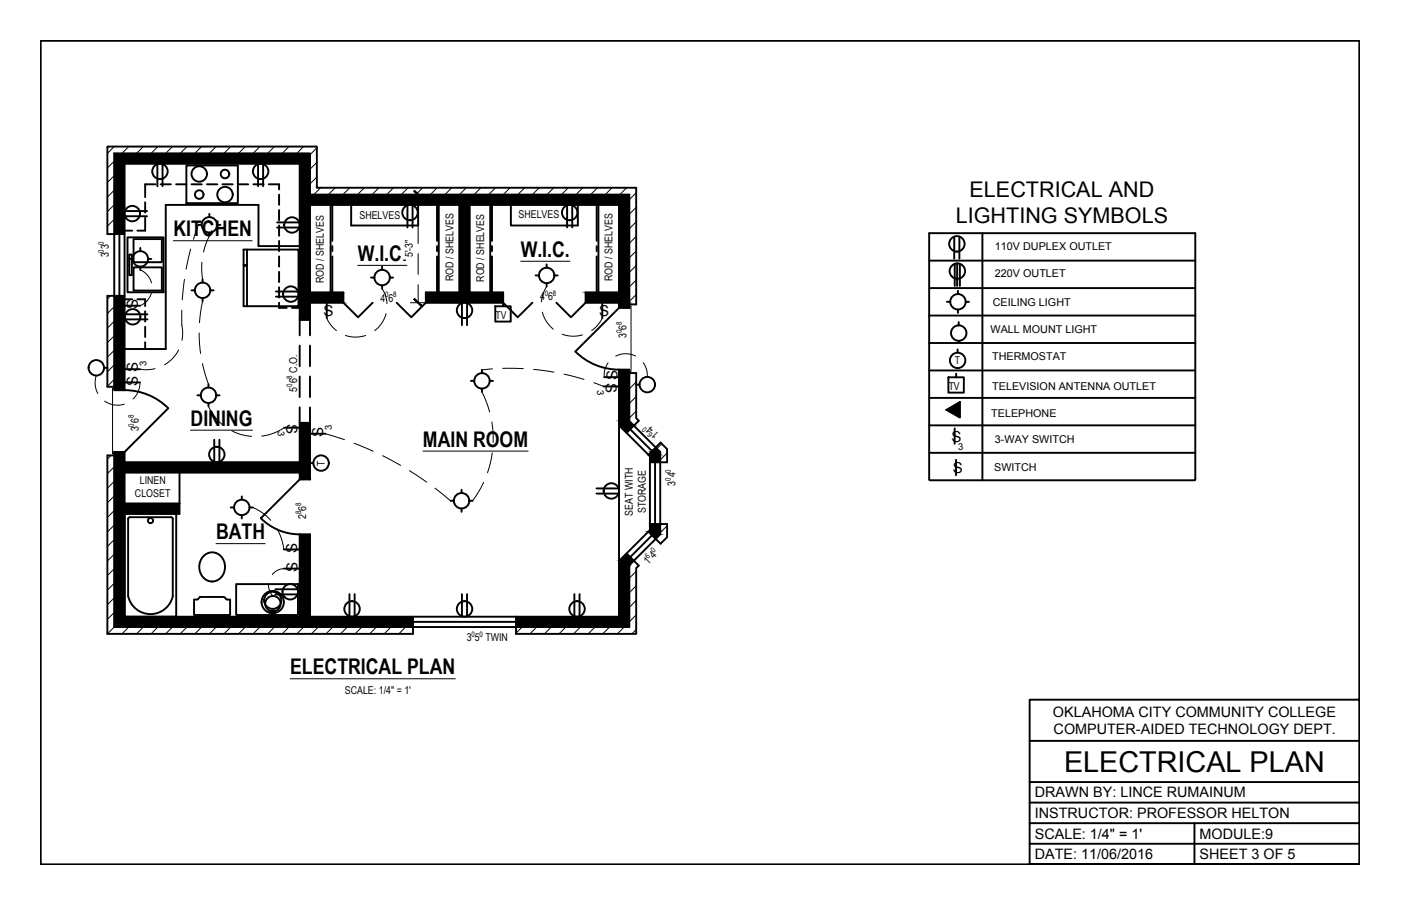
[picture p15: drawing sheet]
<svg xmlns="http://www.w3.org/2000/svg" width="432mm" height="279mm" viewBox="0 0 432 279" stroke-linecap="round" stroke-linejoin="round" font-family="sans-serif">
<defs><g id="words">
<text font-size="8.9" x="328" y="238">ELECTRICAL PLAN</text>
<g font-size="6.7">
<text x="298.8" y="60.9">ELECTRICAL AND</text>
<text x="294.6" y="68.9">LIGHTING SYMBOLS</text>
<text x="53.4" y="72.8">KITCHEN</text>
<text x="110.3" y="80.4">W.I.C.</text>
<text x="160.5" y="79.2">W.I.C.</text>
<text x="58.7" y="131.3">DINING</text>
<text x="130.4" y="137.7">MAIN ROOM</text>
<text x="66.6" y="166.3">BATH</text>
<text x="89.4" y="207.9">ELECTRICAL PLAN</text>
</g>
<g font-size="4.7">
<text x="42.5" y="95.3" transform="rotate(-90 42.5 95.3)">S</text>
<text x="99.7" y="97.5">S</text>
<text x="184.7" y="97.5">S</text>
<text x="42.5" y="118.9" transform="rotate(-90 42.5 118.9)">S S</text>
<text x="186.7" y="118.2" transform="rotate(90 186.7 118.2)">S</text>
<text x="190.3" y="117.3" transform="rotate(-90 190.3 117.3)">S</text>
<text x="88.3" y="130.9" transform="rotate(90 88.3 130.9)">S</text>
<text x="99.6" y="134.7" transform="rotate(-90 99.6 134.7)">S</text>
<text x="293.3" y="136.2">S</text>
<text x="293.7" y="145.9">S</text>
<text x="91.6" y="176.3" transform="rotate(-90 91.6 176.3)">S S</text>
</g>
<g font-size="4.4">
<text x="324.5" y="221">OKLAHOMA CITY COMMUNITY COLLEGE</text>
<text x="324.7" y="226.4">COMPUTER-AIDED TECHNOLOGY DEPT.</text>
<text x="318.9" y="245.9">DRAWN BY: LINCE RUMAINUM</text>
<text x="318.9" y="252.3">INSTRUCTOR: PROFESSOR HELTON</text>
<text x="318.9" y="258.6">SCALE: 1/4&quot; = 1'</text>
<text x="369.7" y="258.6">MODULE:9</text>
<text x="318.9" y="265">DATE: 11/06/2016</text>
<text x="369.7" y="265">SHEET 3 OF 5</text>
</g>
<g font-size="3.3">
<text x="110.8" y="67.5">SHELVES</text>
<text x="159.8" y="67.4">SHELVES</text>
<text x="33.5" y="76.9" transform="rotate(-90 33.5 76.9)">3</text>
<text x="306.7" y="77">110V DUPLEX OUTLET</text>
<text x="33.5" y="79.4" transform="rotate(-90 33.5 79.4)">3</text>
<text x="127.2" y="79.4" transform="rotate(-90 127.2 79.4)">5'-3&quot;</text>
<text x="99.9" y="87.3" transform="rotate(-90 99.9 87.3)">ROD / SHELVES</text>
<text x="139.8" y="86.7" transform="rotate(-90 139.8 86.7)">ROD / SHELVES</text>
<text x="149.2" y="86.9" transform="rotate(-90 149.2 86.9)">ROD / SHELVES</text>
<text x="188.8" y="86.7" transform="rotate(-90 188.8 86.7)">ROD / SHELVES</text>
<text x="306.7" y="85.4">220V OUTLET</text>
<text x="117.3" y="93.2">4</text>
<text x="119.8" y="93.2">6</text>
<text x="166.5" y="92.6">4</text>
<text x="169" y="92.6">6</text>
<text x="306" y="94.5">CEILING LIGHT</text>
<text x="152.7" y="98.3">TV</text>
<text x="193.1" y="101.8" transform="rotate(-90 193.1 101.8)">6</text>
<text x="193.1" y="104.3" transform="rotate(-90 193.1 104.3)">3</text>
<text x="305.3" y="102.7">WALL MOUNT LIGHT</text>
<text x="294.3" y="112.3">T</text>
<text x="305.8" y="111.2">THERMOSTAT</text>
<text x="91.5" y="118.2" transform="rotate(-90 91.5 118.2)">6 C.O.</text>
<text x="91.5" y="120.7" transform="rotate(-90 91.5 120.7)">5</text>
<text x="292.4" y="120.2">TV</text>
<text x="305.8" y="120.1">TELEVISION ANTENNA OUTLET</text>
<text x="42.7" y="130.5" transform="rotate(-90 42.7 130.5)">6</text>
<text x="305.5" y="128.6">TELEPHONE</text>
<text x="42.7" y="133" transform="rotate(-90 42.7 133)">3</text>
<text x="201.6" y="132.2" transform="rotate(-135 201.6 132.2)">4</text>
<text x="203.4" y="133.9" transform="rotate(-135 203.4 133.9)">1</text>
<text x="306.6" y="136.7">3-WAY SWITCH</text>
<text x="100.1" y="143.6" transform="rotate(-90 100.1 143.6)">T</text>
<text x="43.1" y="149.4">LINEN</text>
<text x="208.2" y="149.7" transform="rotate(-90 208.2 149.7)">3</text>
<text x="208.2" y="147.2" transform="rotate(-90 208.2 147.2)">4</text>
<text x="306.4" y="145.3">SWITCH</text>
<text x="41.6" y="153.4">CLOSET</text>
<text x="94.3" y="160" transform="rotate(-90 94.3 160)">2</text>
<text x="94.3" y="157.5" transform="rotate(-90 94.3 157.5)">6</text>
<text x="195.1" y="159" transform="rotate(-90 195.1 159)">SEAT WITH</text>
<text x="199.1" y="158.3" transform="rotate(-90 199.1 158.3)">STORAGE</text>
<text x="201.5" y="172.5" transform="rotate(-44 201.5 172.5)">4</text>
<text x="199.7" y="174.3" transform="rotate(-44 199.7 174.3)">1</text>
<text x="143.8" y="197.8">3</text>
<text x="146.3" y="197.8">5 TWIN</text>
<text x="106.3" y="214">SCALE: 1/4&quot; = 1'</text>
</g>
<g font-size="2.9">
<text x="45.1" y="112.8" transform="rotate(-90 45.1 112.8)">3</text>
<text x="184.1" y="120.2" transform="rotate(90 184.1 120.2)">3</text>
<text x="85.6" y="132.9" transform="rotate(90 85.6 132.9)">3</text>
<text x="102.3" y="132.7" transform="rotate(-90 102.3 132.7)">3</text>
<text x="295.3" y="138.8">3</text>
</g>
<g font-size="2.3">
<text x="32" y="77.9" transform="rotate(-90 32 77.9)">0</text>
<text x="32" y="75.4" transform="rotate(-90 32 75.4)">0</text>
<text x="118.7" y="91.7">0</text>
<text x="121.2" y="91.7">8</text>
<text x="167.9" y="91.2">0</text>
<text x="170.4" y="91.2">8</text>
<text x="191.7" y="100.3" transform="rotate(-90 191.7 100.3)">8</text>
<text x="191.7" y="102.8" transform="rotate(-90 191.7 102.8)">0</text>
<text x="90.1" y="119.3" transform="rotate(-90 90.1 119.3)">0</text>
<text x="90.1" y="116.8" transform="rotate(-90 90.1 116.8)">8</text>
<text x="41.3" y="131.5" transform="rotate(-90 41.3 131.5)">0</text>
<text x="41.3" y="129" transform="rotate(-90 41.3 129)">8</text>
<text x="199.5" y="132.2" transform="rotate(-134 199.5 132.2)">0</text>
<text x="201.3" y="133.9" transform="rotate(-134 201.3 133.9)">6</text>
<text x="206.7" y="148.3" transform="rotate(-90 206.7 148.3)">0</text>
<text x="206.7" y="145.8" transform="rotate(-90 206.7 145.8)">0</text>
<text x="92.9" y="158.6" transform="rotate(-90 92.9 158.6)">8</text>
<text x="92.9" y="156.1" transform="rotate(-90 92.9 156.1)">8</text>
<text x="199.7" y="172.2" transform="rotate(-45 199.7 172.2)">6</text>
<text x="201.5" y="170.5" transform="rotate(-44 201.5 170.5)">0</text>
<text x="145.3" y="196.3">0</text>
<text x="147.8" y="196.3">0</text>
</g>
</g></defs>
<!-- layer: A-EXTR-PATT -->
<g fill="none" stroke="#000" stroke-width=".31">
<path d="M35.2 45.2l-2.1 2.1M35.2 49.7l-2.1 2.1M35.2 54.2l-2.1 2.1M35.2 58.7l-2.1 2.1M39.7 45.2l-2.1 2.1M44.2 45.2l-2.1 2.1M48.7 45.2l-2.1 2.1M53.2 45.2l-2.2 2.1M57.7 45.2l-2.2 2.1M62.1 45.2l-2.1 2.1M66.6 45.2l-2.1 2.1M71.1 45.2l-2.1 2.1"/>
<path d="M75.6 45.2l-2.1 2.1M80.1 45.2l-2.1 2.1M84.6 45.2l-2.1 2.1M89.1 45.2l-2.1 2.1M93.6 45.2l-2.1 2.1M97.7 45.6l-2.2 2.1M97.7 50.1l-2.2 2.1M97.7 54.6l-2.2 2.1M98.8 57.9l-2.1 2.1M103.3 57.9l-2.1 2.1M107.8 57.9l-2.1 2.1M112.3 57.9l-2.1 2.1"/>
<path d="M116.8 57.9l-2.1 2.1M121.3 57.9l-2.1 2.1M125.8 57.9l-2.1 2.1M130.3 57.9l-2.1 2.1M134.8 57.9l-2.2 2.1M139.2 57.9l-2.1 2.1M143.7 57.9l-2.1 2.1M148.2 57.9l-2.1 2.1M152.7 57.9l-2.1 2.1M157.2 57.9l-2.1 2.1M161.7 57.9l-2.1 2.1M166.2 57.9l-2.1 2.1"/>
<path d="M170.7 57.9l-2.1 2.1M175.2 57.9l-2.1 2.1M179.7 57.9l-2.2 2.1M184.2 57.9l-2.2 2.1M188.7 57.9l-2.2 2.1M193.1 57.9l-2.1 2.1M196.1 59.4l-2.1 2.2M35.2 63.1l-2.1 2.2M35.2 67.6l-2.1 2.2M35.2 72.1v.1M196.1 63.9l-2.1 2.1M196.1 68.4l-2.1 2.1"/>
<path d="M196.1 72.9l-2.1 2.1M196.1 77.4l-2.1 2.1M34.1 91.2l-1 1M35.2 94.6l-2.1 2.1M35.2 99.1l-2.1 2.1M196.1 81.9l-2.1 2.1M196.1 86.4l-2.1 2.1M196.1 90.9l-2.1 2.1M35.2 103.6l-2.1 2.1M35.2 108l-2.1 2.2M35.2 112.5l-2.1 2.1M35.2 117l-2.1 2.1"/>
<path d="M194.4 115l-.4 .4M196.1 117.8l-2.1 2.1M196.1 122.3l-2.1 2.1M196.1 126.8l-2.1 2.1M204 136.9l-1.5 1.5M205.6 139.7l-2.1 2.1M34.2 140.4l-1.1 1.2M35.2 144l-2.1 2.1M35.2 148.4l-2.1 2.2M35.2 153l-2.1 2.1M35.2 157.4l-2.1 2.2M35.2 161.9l-2.1 2.1"/>
<path d="M35.2 166.4l-2.1 2.1M35.2 170.9l-2.1 2.1M35.2 175.4l-2.1 2.1M35.2 179.9l-2.1 2.1M196.1 176.2l-2.1 2.1M205.6 162.2l-2.1 2.1M35.2 184.4l-2.1 2.1M35.2 188.9l-2.1 2.1M35.2 193.4l-2.1 2.1M39.7 193.4l-2.1 2.1M44.2 193.4l-2.1 2.1M48.7 193.4l-2.1 2.1"/>
<path d="M53.2 193.4l-2.2 2.1M57.7 193.4l-2.2 2.1M62.2 193.4l-2.2 2.1M66.6 193.4l-2.1 2.1M71.1 193.4l-2.1 2.1M75.6 193.4l-2.1 2.1M80.1 193.4l-2.1 2.1M84.6 193.4l-2.1 2.1M89.1 193.4l-2.1 2.1M93.6 193.4l-2.1 2.1M98.1 193.4l-2.1 2.1M102.6 193.4l-2.2 2.1"/>
<path d="M107.1 193.4l-2.2 2.1M111.5 193.4l-2.1 2.1M116 193.4l-2.1 2.1M120.5 193.4l-2.1 2.1M125 193.4l-2.1 2.1M160.9 193.4l-1.9 1.8M165.4 193.4l-2.1 2.1M169.9 193.4l-2.1 2.1M174.4 193.4l-2.1 2.1M178.9 193.4l-2.1 2.1M183.4 193.4l-2.1 2.1M187.9 193.4l-2.1 2.1"/>
<path d="M192.4 193.4l-2.1 2.1M196.1 180.7l-2.1 2.1M196.1 185.2l-2.1 2.1M196.1 189.6l-2.1 2.2M196.1 194.1l-1.4 1.4"/>
</g>
<!-- layer: A-WALL-PATT -->
<g fill="#000" stroke="#000" stroke-width=".31">
<path d="M190.8 131.2l4.6 .1zM202.1 138l1.4 1.4h-2.8zM193.1 170.7l2.3 2.2h-4.5zM199.8 163.9h3.7v.9z"/>
<path d="M35.2 50.5l3.2 21.7v-21.7zM35.2 50.5l3.2 21.7h-3.2z"/>
<path d="M35.2 47.3l60.3 3.2v-3.2zM35.2 47.3l60.3 3.2h-60.3z"/>
<path d="M92.4 50.5l3.1 9.5v-9.5zM92.4 50.5l3.1 9.5h-3.1z"/>
<path d="M92.4 63.2l3.1 27v-27zM92.4 63.2l3.1 27h-3.1z"/>
<path d="M141.6 63.2l3.2 27v-27zM141.6 63.2l3.2 27h-3.2z"/>
<path d="M92.4 60l101.6 3.2v-3.2zM92.4 60l101.6 3.2h-101.6z"/>
<path d="M190.8 63.2l3.2 27v-27zM190.8 63.2l3.2 27h-3.2z"/>
<path d="M35.2 91.2l3.2 29.1v-29.1zM35.2 91.2l3.2 29.1h-3.2z"/>
<path d="M92.4 93.4l3.1 5.2v-5.2zM92.4 93.4l3.1 5.2h-3.1z"/>
<path d="M92.4 90.2l13.4 3.2v-3.2zM92.4 90.2l13.4 3.2h-13.4z"/>
<path d="M131.2 90.2l23.9 3.2v-3.2zM131.2 90.2l23.9 3.2h-23.9z"/>
<path d="M180.5 90.2l13.5 3.2v-3.2zM180.5 90.2l13.5 3.2h-13.5z"/>
<path d="M190.8 93.4l3.2 1.5v-1.5zM190.8 93.4l3.2 1.5h-3.2z"/>
<path d="M190.8 114l3.2 15.9v-15.9zM190.8 114l3.2 15.9h-3.2z"/>
<path d="M35.2 139.4l3.2 3.2v-3.2zM35.2 139.4l3.2 3.2h-3.2z"/>
<path d="M92.4 130.4l3.1 12.2v-12.2zM92.4 130.4l3.1 12.2h-3.1z"/>
<path d="M190.8 131.2l4.6 .1zM190.9 131.3h4.5l-2.3 2.2z"/>
<path d="M190.8 129.9l4.5 1.3-1.3-1.3zM190.8 129.9l4.5 1.3h-4.5z"/>
<path d="M200.7 139.4l2.8 .8v-.8zM200.7 139.4l2.8 .8h-3.7z"/>
<path d="M35.2 145.7l3.2 9.6v-9.6zM35.2 145.7l3.2 9.6h-3.2z"/>
<path d="M35.2 158.4l3.2 31.8v-31.8zM35.2 158.4l3.2 31.8h-3.2z"/>
<path d="M35.2 155.3l20.1 3.1v-3.1zM35.2 155.3l20.1 3.1h-20.1z"/>
<path d="M35.2 142.6l60.3 3.1v-3.1zM35.2 142.6l60.3 3.1h-60.3z"/>
<path d="M92.4 145.7l3.1 2.2v-2.2zM92.4 145.7l3.1 2.2h-3.1z"/>
<path d="M199.8 140.2l3.7 .5v-.5zM199.8 140.2l3.7 .5h-3.2z"/>
<path d="M200.3 140.7l3.2 1.9v-1.9zM200.3 140.7l3.2 1.9h-3.2z"/>
<path d="M92.4 164.8l3.1 25.4v-25.4zM92.4 164.8l3.1 25.4h-3.1z"/>
<path d="M190.8 174.3l3.2 15.9v-15.9zM190.8 174.3l3.2 15.9h-3.2z"/>
<path d="M190.8 173l3.2 1.3 1.3-1.3zM190.8 173l3.2 1.3h-3.2z"/>
<path d="M190.9 172.9h4.5zM190.9 172.9l4.4 .1z"/>
<path d="M199.8 163.9l.9 .9h2.8zM200.7 164.8h2.8l-1.4 1.4z"/>
<path d="M200.3 161.6l3.2 1.9v-1.9zM200.3 161.6l3.2 1.9h-3.2z"/>
<path d="M200.3 163.5l3.2 .4v-.4zM200.3 163.5l3.2 .4h-3.7z"/>
<path d="M35.2 190.2l92.1 3.2v-3.2zM35.2 190.2l92.1 3.2h-92.1z"/>
<path d="M159 190.2l35 3.2v-3.2zM159 190.2l35 3.2h-35z"/>
</g>
<!-- layer: A-WALL -->
<path d="M35.2 47.3h60.3v12.7h98.5v34.9h-3.2v-1.5h-10.3v-3.2h10.3v-27h-46v27h10.3v3.2h-23.9v-3.2h10.4v-27h-46.1v27h10.3v3.2h-10.3v5.2h-3.1v-48.1h-54v69.8h-3.2zM35.2 139.4h3.2v3.2h54v-12.2h3.1v17.5h-3.1v-2.2h-54v9.6h16.9v3.1h-16.9v31.8h54v-25.4h3.1v25.4h95.3v-17.2l9.5-9.5v-22.8l-9.5-9.5v-17.2h3.2v15.9l9.5 9.5v25.4l-9.5 9.5v19.1h-158.8z" fill="none" stroke="#000" stroke-width=".59"/>
<!-- layer: A-GLAZ -->
<g fill="none" stroke="#000" stroke-width=".59">
<path d="M35.2 72.2h3.2M36.8 72.2v19M35.2 91.2h3.2M194.2 132.4l6.8 6.7M195.4 131.3l-2.3 2.2M202.1 138l-2.3 2.2M200.3 142.6h3.2M201.9 142.6v19M193.1 170.7l2.3 2.2M199.8 163.9l2.3 2.3M200.3 161.6h3.2M201 165.1l-6.8 6.7"/>
<path d="M127.3 190.2v3.2M127.3 191.8h31.7M159 190.2v3.2"/>
</g>
<!-- layer: A-FLOR-WDWK -->
<g fill="none" stroke="#000" stroke-width=".59">
<path d="M92.4 75.9h-12.7v-12.7h-28.6v44.4h-12.7M101.9 63.2v27M102.4 63.2v11.1M102.4 75.9v1.6M102.4 79.1v11.1M108.2 63.2v6.3h20.7v-6.3M134.7 63.2v11.1M134.7 75.9v1.6M134.7 79.1v11.1M135.2 63.2v27M151.1 63.2v27M151.6 63.2v11.1"/>
<path d="M151.6 75.9v1.6M151.6 79.1v11.1M157.5 63.2v6.3h20.6v-6.3M183.9 63.2v11.1M183.9 75.9v1.6M183.9 79.1v11.1M184.4 63.2v27M190.8 131.2v41.8M55.3 145.7v9.6M72.8 180.1h19v9.6h-19z"/>
</g>
<!-- layer: A-FLOR-OVHD -->
<g fill="none" stroke="#000" stroke-width=".59">
<path d="M47.9 56.8h-3.2v4M49.5 56.8h3.2M54.3 56.8h3.1M59 56.8h3.2M63.8 56.8h3.2M68.6 56.8h3.1M73.3 56.8h3.2M78.1 56.8h3.2M82.8 56.8h3.2v1.6M38.4 71.1h2.4M44.7 67.1v4h-2.4M44.7 62.4v3.2"/>
<path d="M86 60v3.2M86 64.8v3.2M86 69.5v3.2M86 74.3v3.2M86 79.1v3.1M38.4 92.3h2.4M42.3 92.3h2.4v2.1M44.7 96v3.2M86 83.8v3.2M86 88.6v3.2M86 93.4v1.5h2.4M90 94.9h2.4"/>
<path d="M44.7 100.8v3.1M44.7 105.5v2.1"/>
</g>
<!-- layer: A-EXTR -->
<path d="M35.2 72.2h-2.1v-27h64.6v12.7h98.4v36h-2.1M35.2 91.2h-2.1v28.1h2.1M194 115h2.1v14l.8 .8-1.5 1.5M202.1 138l1.5-1.5 2 2v4.1h-2.1M35.2 140.4h-2.1v55.1h94.2v-2.1M195.4 172.9l1.5 1.5-.8 .8v20.3h-37.1v-2.1M203.5 161.6h2.1v4.1l-2 2-1.5-1.5" fill="none" stroke="#000" stroke-width=".59"/>
<!-- layer: A-FLOR-OTLN -->
<path d="M194 94.4h.5v20.1h-.5M35.2 119.8h-.5v20.1h.5" fill="none" stroke="#000" stroke-width=".31"/>
<!-- layer: A-DOOR -->
<g fill="none" stroke="#000" stroke-width=".59">
<path d="M92.4 98.6v4.8M95.5 98.6v4.8M105.8 93.4l4.6 4.4 4.4-4.4M122.3 93.4l4.5 4.4 4.4-4.4M155.1 93.4l4.5 4.4 4.5-4.4M171.5 93.4l4.5 4.4 4.5-4.4M190.8 94.9l-13.5 13.5M92.4 106.6v6.3M92.4 116.1v6.4M95.5 106.6v6.3M95.5 116.1v6.4M177.3 108.4a19 19 0 0 0 13.5 5.6"/>
<path d="M38.4 120.3a19 19 0 0 1 13.5 5.6l-13.5 13.5M92.4 125.6v4.8M95.5 125.6v4.8M80.4 159.8a16.9 16.9 0 0 0 12 5M92.4 147.9l-12 11.9"/>
</g>
<!-- layer: A-ANNO-TEXT -->
<path d="M53.4 74.2h24.3M110.3 81.8h15.1M160.5 80.6h15.2M58.7 132.7h19.1M130.4 139.1h32.4M66.6 167.6h15.1M89.4 209.3h50.9" fill="none" stroke="#000" stroke-width=".31"/>
<!-- layer: A-FLOR-FIXT -->
<g fill="none" stroke="#000" stroke-width=".59">
<path d="M57.4 51h15.9v11.7h-15.9zM39.3 73.2h11.1v16.9h-11.1zM39.8 78.5h.8v6.3h-.8zM41.2 73.7h8.7v7.2h-8.7zM76.1 77v4.7h-1v-4.7h16.9v17.4h-16.9v-12.4h1v12.4M41.2 82.5h8.7v7.1h-8.7zM76.1 81.7v.3"/>
<circle cx="61.4" cy="53.7" r="2.38"/>
<circle cx="69.3" cy="53.7" r="1.32"/>
<circle cx="61.4" cy="60" r="1.32"/>
<circle cx="69.3" cy="60" r="2.38"/>
</g>
<!-- layer: A-FLOR-PFIX -->
<g fill="none" stroke="#000" stroke-width=".59">
<path d="M38.4 158.4h15.9v31.8h-15.9zM40 159.5h12.7l.5 .3v24a7 7 0 0 1-6.8 5.6 7 7 0 0 1-6.9-5.6v-23.8l.5-.5M62.8 171.4a3.9 3.9 0 0 1 4.5-.6 3.9 3.9 0 0 1 2.1 4 4 4 0 0 1-4 4.5 4 4 0 0 1-4-4.5 4.8 4.8 0 0 1 1.4-3.4zM59.8 184.9h1.1l.8-.8h7.4l.8 .8h1v4.8h-11.1zM83.2 188.3h1.6v.6h-1.6z"/>
<circle cx="46.4" cy="160.5" r=".79"/>
<circle cx="84" cy="185.1" r="2.65"/>
<circle cx="84.1" cy="185.7" r="3.4"/>
</g>
<!-- layer: E-POWR -->
<g fill="none" stroke="#000" stroke-width=".59">
<path d="M48.5 50.6v6.8M50.1 50.6v6.8M79.5 50.6v6.8M81.1 50.6v6.8M38.5 66.7h6.8M38.5 65.1h6.8M39.8 79.8h1.1M43.2 76.4v1.1M45.6 79.8h1M61.1 69.3h1M64.5 65.9v1.1M64.5 71.7v1.1"/>
<path d="M66.9 69.3h1M85.4 68.6h6.8M85.4 70.2h6.8M125.6 63.3v6.8M127.2 63.3v6.8M174.8 63.3v6.8M176.4 63.3v6.8M286.4 71.9h82v76.1l-81.9 .1zM294.1 73v6.8M295.7 73v6.8M302.8 71.9v76.2M38.6 98.5h6.9"/>
<path d="M38.6 96.9h6.9M43.2 82.2v1.1M59 89.5h1M62.4 86.1v1.1M62.4 91.9v1M64.8 89.5h1M85.1 89.9h6.8M85.1 91.5h6.8M114.4 85.6h1M117.8 82.2v1M117.8 88v1M120.1 85.6h1.1"/>
<path d="M142.4 93.5v6.8M143.9 93.5v6.8M152.6 94.5h4.8v4.7h-4.8zM155 93.4v1.1M165.1 84.9h1M168.5 81.5v1.1M168.5 87.3v1.1M170.9 84.9h1M286.4 97.3h82M286.4 88.8h82M286.4 80.4h82M291.8 93.1h1.1"/>
<path d="M294.3 81.4v6.8M295 81.2v7M295.2 89.7v1M295.2 95.4v1.1M295.5 99.3v1.1M295.8 81.4v6.8M297.6 93.1h1.1M64.3 118.5v1M145.1 117.5h1.1M148.5 114.1v1M148.5 119.8v1.1M150.9 117.5h1"/>
<path d="M286.4 114.2h82M286.4 105.8h82M292.3 116.4h4.8v4.7h-4.8zM294.7 115.2v1.2M295.1 107.7v1.1M60.8 121.9h1.1M64.3 124.3v1M66 135.6v6.8M66.6 121.9h1.1M67.6 135.6v6.8M286.4 139.6h82M286.4 131.2h82"/>
<path d="M286.4 122.7h82M291.7 126.4l4.1-2.4v4.8zM294.2 132.1v4.8M71.1 156.5h1.1M74.5 153.1v1M74.5 158.9v1M76.9 156.5h1M95.5 142.8h1.1M138.8 154.4h1.1M142.3 151v1M142.3 156.8v1M144.6 154.4h1.1"/>
<path d="M183.8 150.6h6.9M183.8 152.2h6.9M294.7 141.8v4.8M84.9 181.7h6.8M84.9 183.3h6.8M107.7 183.2v6.8M109.3 183.2v6.8M142.4 183.2v6.8M143.9 183.2v6.8M177 183.2v6.8M178.6 183.2v6.8"/>
<circle cx="49.3" cy="52.8" r="2.38"/>
<circle cx="80.3" cy="52.8" r="2.38"/>
<circle cx="40.8" cy="65.9" r="2.38"/>
<circle cx="43.2" cy="79.8" r="2.38"/>
<circle cx="64.5" cy="69.3" r="2.38"/>
<circle cx="90" cy="69.4" r="2.38"/>
<circle cx="126.4" cy="65.5" r="2.38"/>
<circle cx="175.6" cy="65.5" r="2.38"/>
<circle cx="294.9" cy="75.2" r="2.38"/>
<circle cx="40.9" cy="97.7" r="2.38"/>
<circle cx="62.4" cy="89.5" r="2.38"/>
<circle cx="89.6" cy="90.7" r="2.38"/>
<circle cx="117.8" cy="85.6" r="2.38"/>
<circle cx="143.2" cy="95.7" r="2.38"/>
<circle cx="168.5" cy="84.9" r="2.38"/>
<circle cx="295.1" cy="83.6" r="2.38"/>
<circle cx="295.3" cy="93.1" r="2.38"/>
<circle cx="148.6" cy="117.5" r="2.38"/>
<circle cx="295.2" cy="111.1" r="2.38"/>
<circle cx="295.5" cy="102.7" r="2.38"/>
<circle cx="64.3" cy="121.9" r="2.38"/>
<circle cx="66.8" cy="140.2" r="2.38"/>
<circle cx="74.5" cy="156.5" r="2.38"/>
<circle cx="99" cy="142.8" r="2.38"/>
<circle cx="142.3" cy="154.4" r="2.38"/>
<circle cx="188.4" cy="151.4" r="2.38"/>
<circle cx="89.5" cy="182.5" r="2.38"/>
<circle cx="108.5" cy="187.8" r="2.38"/>
<circle cx="143.2" cy="187.8" r="2.38"/>
<circle cx="177.8" cy="187.8" r="2.38"/>
</g>
<!-- layer: E-LITE-SWCH -->
<path d="M38.4 94.3h4.8M100.7 93.4v4.7M185.6 93.4v4.7M38.4 117.9h4.8M38.4 113.9h4.8M186 119.2h4.8M186.2 116.3h4.8M87.6 131.9h4.8M95.5 133.8h4.8M87.5 169.4h4.7M87.5 175.4h4.8" fill="none" stroke="#000" stroke-width=".59"/>
<!-- layer: E-LITE -->
<g fill="none" stroke="#000" stroke-width=".59">
<path d="M32.1 113.4h1M196.1 118.6h1M84.1 188.6v1"/>
<circle cx="29.7" cy="113.4" r="2.38"/>
<circle cx="199.5" cy="118.6" r="2.38"/>
<circle cx="84.1" cy="186.2" r="2.38"/>
</g>
<!-- layer: E-POWR -->
<path d="M291.7 126.4l4.1-2.4v2.4zM291.7 126.4l4.1 2.4v-2.4z" fill="#000" stroke="#000" stroke-width=".31"/>
<!-- layer: E-LITE-CIRC -->
<g fill="none" stroke="#000" stroke-width=".31">
<path d="M58.8 76.8l-1.4 6.2M61.1 69.3l-1.5 4.5M64.5 72.8l-1 2.3-.8 2.6M126.5 60h7.5M128.9 60v5.6M128.9 68.7v6.4M128.9 78.3v6.3M137.2 60h6.4M146.7 60h6.4M156.3 60h6.3M165.8 60h6.3M175.3 60h6.4"/>
<path d="M184.8 60h7.6M43.2 83.3a6 6 0 0 1 3.5 3.9M46.7 90.4a6 6 0 0 1-3.5 3.9M56 95.7v4.6l.3 1.9-.2 2.8M56.8 86.2l-.6 6.3M62.2 80.9l.2 5.2M62.4 92.9l-.9 6.6M100.7 98.1l1.4 2.3 1.6 1.5M117.8 89l1.1 2.4 .4 2.2M119 96.8a9.7 9.7 0 0 1-3.5 5.2M126.5 93.4h6M128.9 87.8v5.6"/>
<path d="M135.6 93.4h6M167.2 96.3a9.7 9.7 0 0 0 3.3 5.2M168.5 88.4l-1.2 2.4-.4 2.3M185.6 98.1l-1.5 2.3-1.7 1.5M29.7 115.8a6.9 6.9 0 0 0 .5 5.6M43.2 117.9a7 7 0 0 1-2.2 5.1M47.8 113.7l-2.7 .3-1.9-.1M55 108l-.9 1.4-1.2 1.5-2.2 1.6M61.4 102.7l.4 6.3M62.4 112.1l1.9 6.4M106.5 103.4a9.7 9.7 0 0 0 6.2 0M151.8 113.8l-3.3 .3"/>
<path d="M155 113.6l6.3 .1M164.5 113.9l6.2 .9M173.3 103.1a9.6 9.6 0 0 0 6.2 .2M173.9 115.4l6.1 1.6M183 118l3 1.2M187.4 111.9l-1 2.2-.2 2.2M195.9 109.8a6.6 6.6 0 0 0-6.1 0M198.3 111.9l1 2.2 .2 2.1M32.3 123.7a6.8 6.8 0 0 0 6 .9M64.3 125.3l1.7 3 2.8 2.8M71.5 132.8l2.9 1.2 3.1 .6M87.6 131.9l-3 1.6-3.9 1"/>
<path d="M100.3 133.8l5.9 1.8M109.2 136.7l5.8 2.5M148.5 120.9l1.4 2.9 1 3.2M151.6 130.1l.3 3.1 .1 3.3M151.7 139.6l-.6 3.2-.8 3M77.9 156.5l3 1.6 2.5 2.4M117.9 140.5l5.6 3M126.2 145.1l5.3 3.6M134.1 150.5l4.7 3.9M149.1 148.7l-1.6 3.1-1.8 2.6M85.3 163l1.5 3.1 .7 3.3M87.5 175.4l-1.8 .4-1.8 1.4"/>
<path d="M82.8 180l.3 2.2 1 1.6"/>
</g>
<!-- layer: 0 -->
<g fill="#000" stroke="#000" stroke-width=".31">
<path d="M127.6 58.9l2.3 2.4 .3-.2zM127.6 58.9l.2-.2 2.4 2.4z"/>
<path d="M127.6 92.3l2.6 2.1-2.4-2.4zM127.6 92.3l2.6 2.1-.3 .3z"/>
</g>
<!-- layer: E-LITE-CIRC -->
<path d="M124.3 73.5v6.4h3.6zM124.3 73.5h3.6v6.4z" fill="#fff" stroke="#fff" stroke-width=".31"/>
<!-- layer: Title Block -->
<path d="M418.9 215.8v-203.2h-406.4v254h406.4h-101.6v-50.8h101.6v50.8M317.3 228.5h101.6M317.3 241.2h101.6M317.3 247.5h101.6M317.3 253.9h101.6M368.1 253.9v12.7M317.3 260.2h101.6" fill="none" stroke="#000" stroke-width=".59"/>
<use href="#words"/>
</svg>
